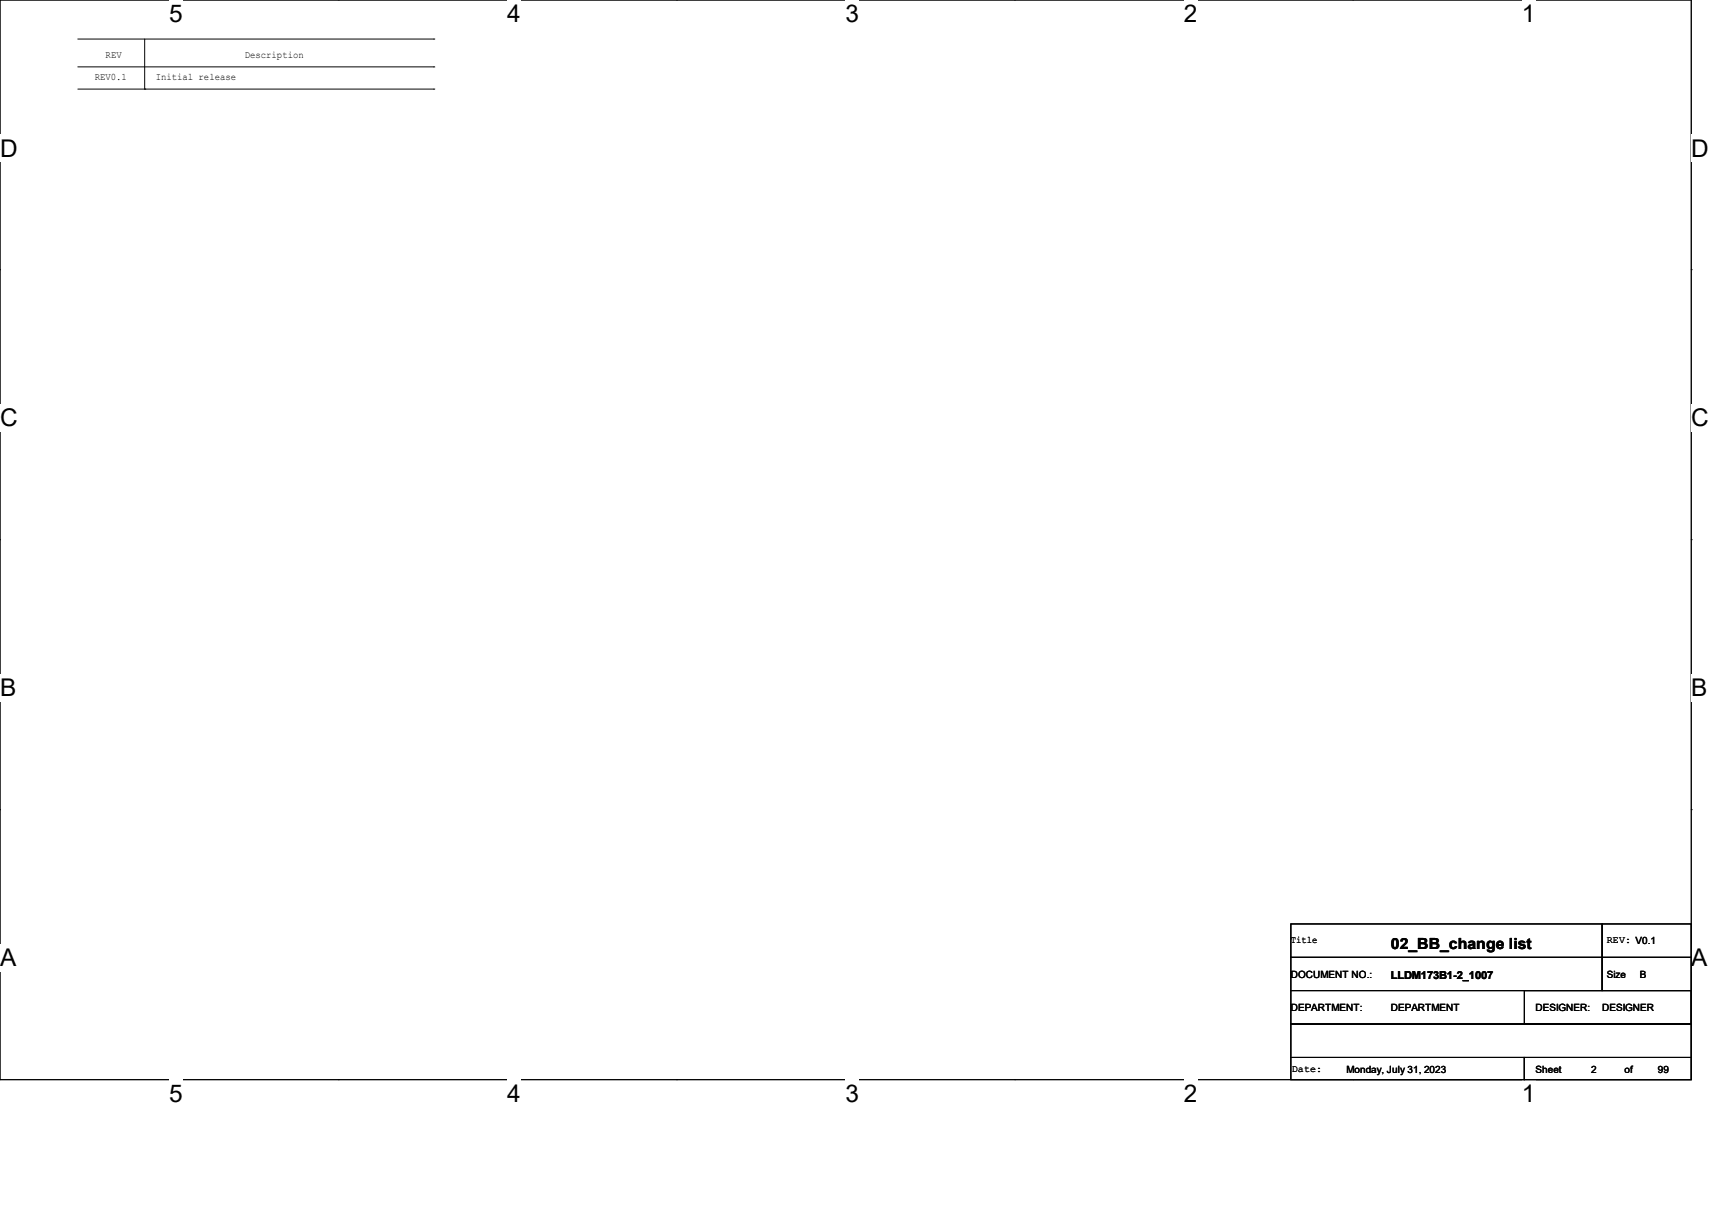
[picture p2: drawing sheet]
<svg xmlns="http://www.w3.org/2000/svg" width="297mm" height="210mm" viewBox="0 0 297 210" stroke-linecap="round" stroke-linejoin="round" font-family="sans-serif">
<defs><g id="words">
<g font-size="4.2">
<text x="29.3" y="3.8">5</text>
<text x="88" y="3.8">4</text>
<text x="146.7" y="3.8">3</text>
<text x="205.4" y="3.8">2</text>
<text x="264" y="3.8">1</text>
<text x="0" y="27.2">D</text>
<text x="293.4" y="27.2">D</text>
<text x="0" y="74">C</text>
<text x="293.4" y="74">C</text>
<text x="0" y="120.8">B</text>
<text x="293.4" y="120.8">B</text>
<text x="0" y="167.6">A</text>
<text x="293.4" y="167.6">A</text>
<text x="29.3" y="191.1">5</text>
<text x="88" y="191.1">4</text>
<text x="146.7" y="191.1">3</text>
<text x="205.4" y="191.1">2</text>
<text x="264" y="191.1">1</text>
</g>
<text font-size="2.7" x="241.3" y="164.6">02_BB_change list</text>
<text font-size="1.9" x="241.3" y="169.7">LLDM173B1-2_1007</text>
<g font-size="1.7">
<text x="18.3" y="10.1">REV</text>
<text x="42.5" y="10.1">Description</text>
<text x="16.4" y="13.9">REV0.1</text>
<text x="27" y="13.9">Initial release</text>
<text x="223.9" y="163.5">Title</text>
<text x="278.8" y="163.5">REV: V0.1</text>
<text x="223.9" y="169.5">DOCUMENT NO.:</text>
<text x="278.8" y="169.5">Size</text>
<text x="284.5" y="169.5">B</text>
<text x="223.9" y="175.3">DEPARTMENT:</text>
<text x="241.3" y="175.3">DEPARTMENT</text>
<text x="266.4" y="175.3">DESIGNER:</text>
<text x="278" y="175.3">DESIGNER</text>
<text x="224.1" y="185.9">Date:</text>
<text x="233.6" y="186.1">Monday, July 31, 2023</text>
<text x="266.4" y="186.1">Sheet</text>
<text x="276" y="186.1">2</text>
<text x="281.8" y="186.1">of</text>
<text x="287.6" y="186.1">99</text>
</g>
</g></defs>
<path d="M0 0h293.4v187.2h-293.4z" fill="none" stroke="#000" stroke-width=".17"/>
<g fill="#fff">
<path d="M29.3 0h2.4v4.7h-2.4z"/>
<path d="M29.3 187.2h2.4v4.8h-2.4z"/>
</g>
<path d="M58.7 0h.1M58.7 187.2h.1" fill="none" stroke="#000" stroke-width=".17"/>
<g fill="#fff">
<path d="M88 0h2.4v4.7h-2.4z"/>
<path d="M88 187.2h2.4v4.8h-2.4z"/>
</g>
<path d="M117.3 0h.1M117.3 187.2h.1" fill="none" stroke="#000" stroke-width=".17"/>
<g fill="#fff">
<path d="M146.7 0h2.4v4.7h-2.4z"/>
<path d="M146.7 187.2h2.4v4.8h-2.4z"/>
</g>
<path d="M176 0h.1M176 187.2h.1" fill="none" stroke="#000" stroke-width=".17"/>
<g fill="#fff">
<path d="M205.4 0h2.3v4.7h-2.3z"/>
<path d="M205.4 187.2h2.3v4.8h-2.3z"/>
</g>
<path d="M234.7 0h.1M234.7 187.2h.1" fill="none" stroke="#000" stroke-width=".17"/>
<g fill="#fff">
<path d="M264 0h2.4v4.7h-2.4z"/>
<path d="M264 187.2h2.4v4.8h-2.4z"/>
<path d="M0 23.4h3v4.7h-3z"/>
<path d="M293.4 23.4h3.1v4.7h-3.1z"/>
<path d="M0 70.1h3v4.8h-3z"/>
<path d="M293.4 70.1h3.1v4.8h-3.1z"/>
</g>
<path d="M0 46.8h.1M293.4 46.8h.1" fill="none" stroke="#000" stroke-width=".17"/>
<g fill="#fff">
<path d="M0 117h2.8v4.7h-2.8z"/>
<path d="M293.4 117h2.8v4.7h-2.8z"/>
</g>
<path d="M0 93.6h.1M293.4 93.6h.1" fill="none" stroke="#000" stroke-width=".17"/>
<g fill="#fff">
<path d="M0 163.8h2.8v4.7h-2.8z"/>
<path d="M293.3 163.8h2.9v4.7h-2.9z"/>
</g>
<g fill="none" stroke="#000" stroke-width=".17">
<path d="M13.5 6.8h61.8M13.5 11.6h61.8M13.5 15.5h61.8M25.1 15.5h.1M25.1 6.8v8.7M75.3 6.8h.1M75.3 11.6h.1M75.3 15.5h.1M0 140.4h.1M293.4 140.4h.1M223.9 160.2h54.1v5.8h-54.1zM223.9 166h54.1v5.8h-54.1z"/>
<path d="M223.9 177.6h69.5v5.8h-69.5zM223.9 171.8h69.5v5.8h-69.5zM264.5 171.8h28.9v5.8h-28.9zM278 160.2h15.4v5.8h-15.4zM278 166h15.4v5.8h-15.4zM223.9 183.4h40.6v3.8h-40.6zM264.5 183.4h28.9v3.8h-28.9z"/>
</g>
<use href="#words"/>
</svg>
